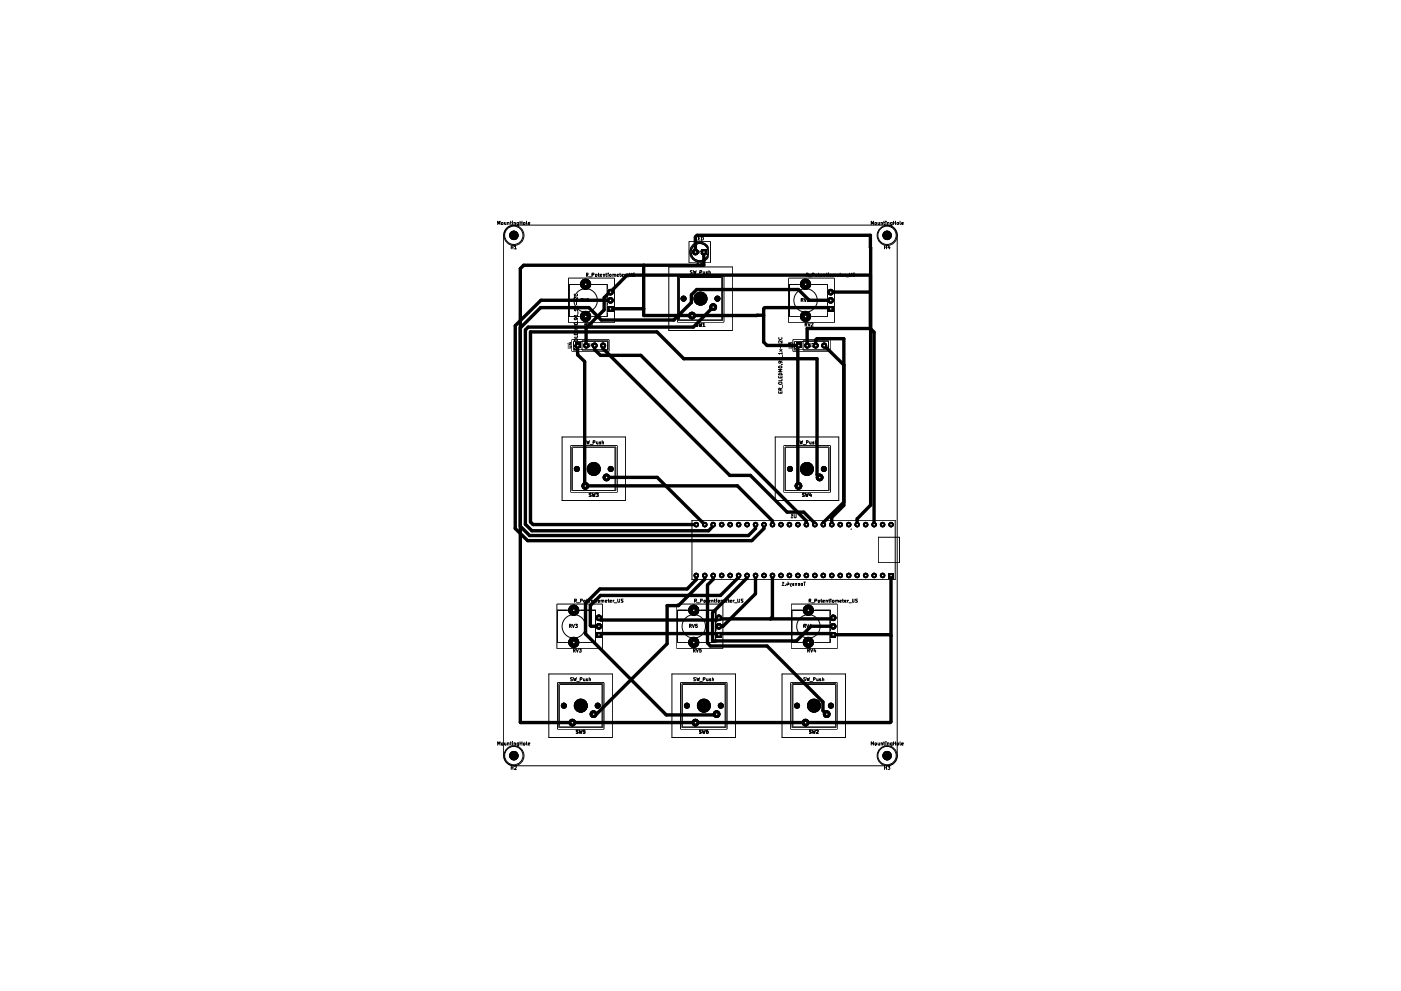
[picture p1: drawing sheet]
<svg xmlns="http://www.w3.org/2000/svg" width="420mm" height="297mm" viewBox="0 0 420 297" stroke-linecap="round" stroke-linejoin="round" font-family="sans-serif">
<g fill="none" stroke="#000" stroke-width=".3">
<path d="M149.3 67.3v-1l.3 .8 .3-.8v1M150.4 66.8l.5-.1v.5l-.4 .1zM151.3 66.6v.5l.4 .1M151.7 66.6v.7M152.2 68.1l1.2-.5 .7-.1h111.9a3 3 0 0 1 3.1 3v156a3 3 0 0 1-3.1 3h-111.9a3 3 0 0 1-3.1-3v-156a3 3 0 0 1 1.2-2.4zM152.2 66.7l.5 .1v.5M152.2 66.6v.7M153 66.6h.3M153.2 66.3v.9l.1 .1M153.3 70.4h.5M153.3 69.9v1.1M153.3 73.6v1"/>
<path d="M153.3 74.1h.5M153.7 66.3v.1M153.7 66.6v.7M153.8 69.9v1.1M153.8 73.6v1M154.2 66.7l.4 .1v.5M154.2 66.6v.7M154.3 70.3l.3-.4v1.1M154.3 73.9l.3-.3v1M154.3 71h.6M154.3 74.6h.6M155.5 66.6v.9l-.4 .1"/>
<path d="M155.5 66.7l-.5 .1 .2 .5 .3-.1M156 66.8h.5M156 66.3v1M156.5 66.3v1M157 66.8l.5-.1v.5l-.4 .1zM157.9 66.3l.2 1M158.4 67l.5-.1-.2-.3-.3 .2v.3l.4 .1M206.6 72.3h6.5v6.5h-6.5zM207.7 73.6a2.87 2.87 0 0 1 4.6 .5v2.9a2.87 2.87 0 0 1-4.2 .9 2.87 2.87 0 0 1-.4-4.3zM208.7 71v1h.4M209 78.9a.52 .52 0 0 1 .6 .5 .52 .52 0 0 1-.6 .5zM209.3 75.1l.4 .2-.2 .6h-.2z"/>
<path d="M209.5 71.5h.3M210 71h-.5v1h.5M210 79.2l.3-.3v1M210 79.9h.6M210 75.3l.3-.2v.8M210 75.9h.4M210.4 71l.5 .2 .1 .3-.3 .5h-.3zM212.4 74v3.1M212.4 74a3 3 0 0 0-4.5-.7 3 3 0 0 0 0 4.6 3 3 0 0 0 4.5-.8M261.3 67.3v-1l.3 .8 .4-.8v1M262.4 66.7l.5 .1-.2 .5-.3-.1zM263.3 66.6v.5l.4 .1"/>
<path d="M263.7 66.6v.7M264.2 66.7l.5 .1v.5M264.2 66.6v.7M265 66.6h.3M265.1 66.3v.8l.2 .2M265.3 69.9v1.1M265.3 73.6v1M265.3 70.4h.6M265.3 74.1h.6M265.7 66.3v.1M265.7 66.6v.7M265.9 69.9v1.1"/>
<path d="M265.9 73.6v1M266.2 66.7l.4 .1v.5M266.2 66.6v.7M266.5 69.9l-.2 .7h.7M266.5 73.6l-.2 .7h.7M266.8 70.3v.7M266.8 73.9v.7M267.5 66.6v.9l-.4 .1M267.5 66.7l-.5 .1 .2 .5 .3-.1M268 66.3v1M268 66.8h.6M268.6 66.3v1"/>
<path d="M269 66.8l.5-.1v.5l-.3 .1zM269.9 66.3l.2 1M270.4 67l.5-.1-.1-.3-.4 .1v.5h.4M170.5 83.4h13.8v13.3h-13.8zM170.7 85.3h11.4v9.5h-11.4zM172.2 99.8v.5h1v-.5M172.2 90.2h1M172.3 99l.8-.1 .1 .5h-1zM172.3 96.8h.8l.1 .3-.7 .2-.3-.3zM172.3 88.1l-.1 .3 .3 .3 .7-.1-.1-.5M172.6 91.8l.6 .5M172.6 95.2l.3 .3-.1 .3h-.5l-.1-.3 .3-.3 .6 .2 .1 .4"/>
<path d="M172.7 100v.3M172.9 90.6v.8M173.1 96.3h.1M173.2 97.7h-1l.8 .3-.8 .4h1M173.2 94.7h-1l.4 .2M173.2 92.9h-1l.4 .3M173.2 89.2v.5l-.6-.5h-.3v.5M173.2 92.6v.6M173.2 94.3v.6M173.2 91.8l-.6 .5M173.3 93.4v.7M173.7 85.2h-3.1v9.8h3.1"/>
<path d="M174.2 89.9h.6v-.4l-.6-.1v1M174.5 89.9l.3 .5M175.1 89.4l.3 1 .4-1M175.4 97.3l.6-.2-.1-.3h-.5v1M175.7 97.3l.3 .5M175.9 82.4l.5-.1v-.3l-.5-.1v1M176 82.4l.4 .5M176.1 89.7l.3-.3v1M176.1 90.4h.5M176.3 96.8l.3 1 .4-1M176.6 83h.8M177.3 97l.2-.2v1"/>
<path d="M177.3 97.8h.5M177.5 85.2h4.7v1.5M177.5 82.4l.6-.1v-.3l-.6-.1v1M178.6 82.3l.4-.1-.1 .7-.3-.2zM179.3 82.2h.4M179.5 81.9v.9l.2 .1M180 82.5l.5-.1-.1-.2-.4 .1v.4l.4 .1M180.9 82.3h.5v.6M180.9 82.2v.7M181.7 82.2h.3M181.8 81.9v.8l.2 .2M182.2 93.8v1.2h-4.7"/>
<path d="M182.2 88.3v.9M182.2 90.8v.6M182.4 81.9v.1M182.4 82.2v.7M182.9 82.2l.4 .1-.2 .6-.3-.3zM183.8 82.3h.4v.6M183.8 82.2v.7M184.2 82.3h.5v.6M185.1 82.5l.4-.3h-.4v.6h.4M185.8 82.2h.4M185.9 81.9v.8l.3 .2M186.5 82.5l.4-.3h-.4v.6h.4"/>
<path d="M187.4 82.2v.7M187.7 82.2l-.3 .2M187.8 83h.8M188.8 81.9l.2 1 .3-.2v-.8M190.3 81.9l-.6 .1 .6 .5v.2l-.6 .1M200.6 80h19v19.1h-19zM203.2 82.6h13.9v14h-13.9zM203.5 82.9h13.2v13.2h-13.2zM203.8 83.2h12.7v12.7h-12.7zM207.6 81.1h-.5v.4l.4 .1 .1 .3-.2 .2-.4-.1M207.9 81.1l.3 1 .2-.7 .1 .7 .3-1M209 82.2h.7"/>
<path d="M209.3 96.9l-.6 .1 .1 .3 .4 .1v.4h-.5M209.6 96.9l.3 1 .2-.8 .1 .8 .3-1M209.9 81.6l.6-.2-.1-.3h-.5v1M210.8 97.1l.3-.2v1M210.8 97.9h.6M210.9 81.4v.6l.2 .1 .2-.1M211.3 81.4v.7M212.2 81.4l-.4 .1 .4 .3v.2h-.4M212.6 81.5l.4-.1v.7M212.6 81.1v1M236.5 83.4h13.7v13.3h-13.7zM236.8 85.3h11.3v9.5h-11.3z"/>
<path d="M239.6 85.2h-3v9.8h3M240.3 89.9h.4l.2-.3-.6-.2v1M240.5 89.9l.4 .5M241.1 89.4l.4 1 .3-1M241.5 97.3l.5-.1v-.3l-.5-.1v1M241.6 97.3l.4 .5M241.8 82.4l.6-.2-.1-.3h-.5v1M242.1 89.5l.6 .1-.6 .8h.6M242.1 82.4l.3 .5M242.3 96.8l.4 1 .3-1M242.6 83h.7M243.2 96.9l.6-.1v.2l-.6 .8h.6"/>
<path d="M243.5 85.2h4.7v1.5M243.6 82.4l.6-.2-.1-.3h-.5v1M244.6 82.2l.4 .1-.1 .6-.4-.3zM245.4 82.2h.3M245.4 81.9v.8l.3 .2M246 82.5l.5-.3h-.5v.6h.5M246.9 82.3l.4-.1v.7M246.9 82.2v.7M247.6 82.2h.5M247.8 81.9v.8l.3 .2M248.2 93.8v1.2h-4.7M248.2 88.3v.9"/>
<path d="M248.2 90.8v.6M248.4 81.9v.1M248.4 82.2v.7M248.8 82.3l.5-.1-.1 .7-.4-.2zM249.8 82.3l.4-.1v.7M249.8 82.2v.7M250.2 82.3l.4-.1v.7M251 82.5l.5-.1v-.2l-.5 .1v.4l.5 .1M251.8 82.2h.4M252 81.9v.8l.2 .2M252.5 82.5l.5-.1-.1-.2-.4 .1v.4l.4 .1M253.4 82.2v.7"/>
<path d="M253.7 82.2l-.3 .2M253.7 83h.8M254.8 81.9l.1 1 .5-.3v-.7M256.4 81.9l-.6 .1 .1 .3 .4 .1a.34 .34 0 0 1-.1 .4 .34 .34 0 0 1-.4 0M170.3 103.7l1 .1-.2 .5h-.8M170.7 102.8h.6M171 102.6v.7l-.7-.3M171.5 101.8h11.2v3.5h-11.2zM171.9 103.6v1.3h1.4M172 102.3h10.2v2.6h-9.5l-.7-.7zM172.2 104.3v.5h1v-.5M172.2 101.8a.66 .66 0 0 1 1-.1v.3a.66 .66 0 0 1-1-.1z"/>
<path d="M172.7 104.5v.3M172.8 103.9v-.4l-.5-.1-.1 .5h1M173.2 100.6v.5h-1M173.2 103.4l-.4 .2M173.3 102.4v.7M174.5 102.2h7.8v2.7h-7.8zM176.3 103l.1 1 .5-.2v-.8M177.5 103l-.2 .6h.6M177.8 103.3v.7M233.5 117.3v.6h1v-.6M233.5 112.8v.5h1v-.5M233.5 103.1h1"/>
<path d="M233.6 114.6h.8l.1 .4-.7 .2-.3-.2zM233.6 112l.7-.2 .2 .6h-1zM233.6 109.8l.8-.1 .1 .3a.47 .47 0 0 1-.5 .3 .47 .47 0 0 1-.4-.4zM233.6 101.2a.45 .45 0 0 0 .4 .6 .45 .45 0 0 0 .4-.6M233.8 104.7l.7 .6M233.9 108.3l.2 .5-.4 .1-.2-.2 .2-.4 .7 .2 .1 .3M234 116.9v-.5l-.3-.1-.2 .6h1M234 112.9v.4M234 117.5v.4M234.1 103.6v.8M234.4 109.3h.1M234.5 113.6v.5h-1"/>
<path d="M234.5 110.7h-1l.7 .4-.7 .3h1M234.5 107.6h-1l.3 .3M234.5 105.9h-1l.3 .3M234.5 102.1v.7l-.7-.7-.3 .3 .1 .3M234.5 116.3l-.5 .4M234.5 105.7v.5M234.5 107.4v.5M234.5 104.7l-.7 .6M234.6 106.4v.8M234.6 115.4v.8M236.6 103.7l1 .1-.2 .5h-.8M236.6 103.3v-.6l.4 .3 .2-.3 .4 .1-.1 .5"/>
<path d="M237.8 101.8h11.2v3.5h-11.2zM238.2 103.6v1.3h1.4M238.3 102.3h10.2v2.6h-9.6l-.6-.7zM240.8 102.2h7.7v2.7h-7.7zM242.6 103l.1 1 .5-.2v-.8M243.5 103h.7l-.4 .4 .4 .1v.3l-.7 .1M168.6 131h19v19h-19zM171.2 133.6h13.9v13.9h-13.9zM171.5 134h13.2v13.1h-13.2zM171.7 134.2h12.7v12.7h-12.7zM175.6 132.2h-.6l.6 .7-.6 .1M175.9 132.1l.3 1 .2-.8 .1 .8 .3-1"/>
<path d="M177 133.2h.7M177.9 132.6h.5l.1-.4-.6-.1v1M178.9 132.4v.5l.4 .1M179.3 132.4v.7M180.2 132.5l-.5 .1 .5 .4h-.5M180.6 132.5h.4v.6M180.6 132.1v1M232.5 131h19v19h-19zM235.1 133.6h13.9v13.9h-13.9zM235.4 134h13.2v13.1h-13.2zM235.7 134.2h12.7v12.7h-12.7zM239.5 132.2h-.6l.6 .7-.6 .1"/>
<path d="M239.9 132.1l.2 1 .2-.8 .2 .8 .2-1M240.9 133.2h.7M241.8 132.6h.5l.1-.4-.6-.1v1M242.8 132.4v.5l.4 .1M243.2 132.4v.7M244.1 132.5l-.4 .1 .4 .4h-.4M244.5 132.5h.4v.6M244.5 132.1v1M177.3 147.9l-.6 .1 .6 .6-.2 .2h-.4M177.6 147.8l.3 1 .2-.7 .1 .7 .3-1M178.7 147.8h.7l-.3 .5h.2l.1 .4-.7 .1M207.5 156h61v17.7h-61z"/>
<path d="M237.2 155.2h.5M237.7 154.4l-.2-.2v1M238.2 154.2v.8l.2 .2 .4-.1v-.9M241.2 147.9l-.6 .1 .6 .6-.2 .2h-.4M241.6 147.8l.2 1 .2-.7 .1 .7 .3-1M243 147.8l-.3 .7h.6M243.2 148.2v.6M255.3 158.5v.2M175.1 179.9l.5 .2-.2 .4h-.3zM175.9 179.9h.3M176 179.6v.9h.2M177.4 179.9v.6"/>
<path d="M178.1 179.9h.5M178.3 179.6v.8l.3 .1M178.9 179.6v.1M178.9 179.9v.6M179.4 179.9l.4 .1-.1 .5h-.3zM180.3 179.9v.6M182.3 179.9h.4M182.5 179.6v.8l.2 .1M183.9 179.9v.6M184.1 179.9l-.2 .2M185.3 179.6v.9h.5v-.9M186.9 179.6h-.5v.4l.4 .1 .1 .2-.6 .2"/>
<path d="M211.8 179.9h.5M212 179.6v.9h.3M213.4 179.9v.6M214.2 179.9h.3M214.3 179.6v.8l.2 .1M214.9 179.6v.1M214.9 179.9v.6M215.4 179.9l.4 .1-.1 .5h-.3zM216.2 179.9v.6M218.4 179.9h.3M218.4 179.6v.8l.3 .1M219.9 179.9v.6"/>
<path d="M220.2 179.9l-.3 .2M221.2 179.6l.2 .9 .4-.1v-.8M222.8 179.6h-.5v.4l.5 .1v.2l-.6 .2M234.5 175.5h.6M235.1 174.8l-.3-.3v1M235.5 175.4v.1M236.1 174.8v.7M236.3 174.4l.3 .8h-.7M236.9 174.8l.4 1.1M237.3 174.8l-.2 .7M237.7 174.9l.3-.1 .1 .3-.4 .2 .4 .1M238.9 174.9l-.4 .1v.5"/>
<path d="M238.9 174.8v.7M239.9 175.2l-.5-.1 .1-.3 .4 .2v.3l-.5 .1M240.7 175.2l-.4-.1 .1-.3 .3 .1v.5h-.4M241 174.5h.6M241.3 174.5v1M246.1 179.9h.4M246.3 179.6v.8l.2 .1M247.7 179.9v.6M248.5 179.9h.3M248.7 179.6v.9h.1M249.2 179.6v.1M249.2 179.9v.6"/>
<path d="M249.7 179.9l.5 .2-.2 .4h-.3zM250.6 179.9v.6M252.6 179.9h.4M252.7 179.6v.8l.3 .1M254.2 179.9v.6M254.5 179.9l-.3 .2M255.6 179.6l.1 .9 .4-.1v-.8M257.1 179.6l-.6 .1 .6 .5v.2l-.6 .1M263.4 161h6.3v7.7h-6.3zM167 181.1h13.7v13.3h-13.7zM167.3 183h11.3v9.5h-11.3zM170.2 182.8h-3.1v9.9h3.1"/>
<path d="M170.8 187.6h.5l.1-.3-.6-.2v1M171 187.6l.4 .5M171.6 187.1l.4 1 .3-1M172 195l.5-.1 .1-.3-.6-.1v1M172.2 195l.4 .5M172.3 180.1h.4l.1-.5h-.5v.9M172.6 187.1h.5l-.3 .4 .3 .1v.4h-.5M172.6 180.1l.3 .4M172.8 194.5l.3 1 .4-1M173.1 180.7h.7M173.7 194.5h.6l-.3 .3 .3 .3-.1 .3-.4 .1-.1-.2M174 182.8h4.7v1.6"/>
<path d="M174.1 180.1h.4l.1-.5h-.5v.9M176.5 180.3l.5-.4h-.5v.6h.5M177.4 180l.4-.1 .1 .6M178.7 191.5v1.2h-4.7M178.7 186.1v.8M178.7 188.5v.6M180.3 180l.4-.1v.6M180.7 180l.4-.1v.6M181.5 180.3l.5-.2-.1-.2-.4 .1v.4l.4 .1M183 180.3l.5-.2-.1-.2-.4 .1v.4l.4 .1M184.2 180.7h.8M203 181.1h13.8v13.3h-13.8z"/>
<path d="M203.2 183h11.4v9.5h-11.4zM206.2 182.8h-3v9.9h3M206.8 187.6h.5v-.3l-.5-.2v1M207 187.6l.3 .5M207.6 187.1l.3 1 .4-1M207.9 195l.5-.1v-.4h-.5v1M208.2 195l.3 .5M208.3 180.1l.6-.1v-.3l-.6-.1v.9M208.5 180.1l.4 .4M208.8 194.5l.3 1 .4-1M209 180.7h.8M209.1 187.1h-.5v.5h.5v.4h-.5"/>
<path d="M210 182.8h4.8v1.6M210.1 180.1h.4l.1-.5h-.5v.9M210.3 194.5h-.5l-.1 .4h.6v.4l-.2 .2-.4-.2M211.1 180l.4-.1v.6l-.4-.1zM212.5 180.3l.5-.2-.1-.2-.4 .1v.4l.4 .1M213.4 180h.5v.5M214.8 191.5v1.2h-4.8M214.8 186.1v.8M214.8 188.5v.6M216.2 180l.5-.1v.6M216.7 180l.4-.1 .1 .6M217.6 180.3l.4-.4h-.4v.6h.4"/>
<path d="M218.9 180.3l.6-.4-.6 .1 .1 .5h.5M220.3 180.7h.8M237.3 181.1h13.8v13.3h-13.8zM237.5 183h11.4v9.5h-11.4zM240.5 182.8h-3.1v9.9h3.1M241 187.6h.6v-.4l-.6-.1v1M241.3 187.6l.3 .5M241.9 187.1l.3 1 .4-1M242.2 195h.5v-.5h-.5v1M242.5 195l.3 .5M242.7 180.1l.5-.1v-.3l-.5-.1v.9M242.8 180.1l.4 .4"/>
<path d="M243.1 194.5l.3 1 .4-1M243.2 187.1l-.3 .7h.6M243.3 187.5v.6M243.4 180.7h.8M244.3 194.4l-.2 .8h.6M244.3 182.8h4.7v1.6M244.3 180.1l.6-.1v-.3l-.6-.1v.9M244.5 194.8v.7M245.4 180l.4-.1v.6l-.4-.1zM246.8 180.3l.5-.2-.1-.2-.4 .1v.4l.4 .1M247.7 180h.5v.5M249 186.1v.8"/>
<path d="M249 188.5v.6M249 191.5v1.2h-4.7M250.6 180h.4v.5M251 180h.5v.5M251.9 180.3l.4-.4h-.4v.6h.4M253.3 180.3l.4-.4h-.4v.6h.4M254.6 180.7h.8M164.6 202h19v19.1h-19zM167.2 204.6h13.9v14h-13.9zM167.6 204.9h13.2v13.2h-13.2zM167.9 205.2h12.7v12.7h-12.7zM171.7 203.1l-.6 .1 .1 .3 .5 .3-.2 .2h-.4"/>
<path d="M172 203.1l.2 .9 .3-.6 .1 .6 .3-.9M173 204.2h.7M173.4 218.9h-.5v.4l.4 .1 .1 .2-.6 .2M173.7 218.9l.2 .9 .3-.7 .1 .7 .3-.9M174 203.6h.4l.1-.5h-.5v.9M175 203.5v.5h.4M175.4 218.9h-.5v.4h.5l-.1 .5-.4-.1M175.4 203.5v.5M176.2 203.5l-.3 .1 .4 .4h-.4M176.7 203.5h.4v.5M176.7 203.1v.9M201.5 202h19.1v19.1h-19.1z"/>
<path d="M204.1 204.6h14v14h-14zM204.5 204.9h13.2v13.2h-13.2zM204.8 205.2h12.7v12.7h-12.7zM208.6 203.1l-.6 .1 .1 .3 .5 .3-.2 .2h-.4M209 203.1l.1 .9 .3-.6 .1 .6 .3-.9M209.9 204.2h.8M210.3 218.9h-.5v.4l.4 .1 .1 .2-.6 .2M210.7 218.9l.2 .9 .2-.7 .1 .7 .3-.9M210.9 203.6h.4l.1-.5h-.5v.9M211.9 203.5v.5h.4M212.3 218.9l-.5 .1v.7l.6-.1-.2-.4-.4 .2M212.3 203.5v.5"/>
<path d="M213.2 203.5h-.4l.4 .3v.2h-.4M213.6 203.5h.4v.5M213.6 203.1v.9M234.5 202h19.1v19.1h-19.1zM237.1 204.6h14v14h-14zM237.5 204.9h13.2v13.2h-13.2zM237.8 205.2h12.7v12.7h-12.7zM241.6 203.1l-.6 .1 .1 .3 .5 .2-.1 .3h-.5M241.9 203.1l.2 .9 .2-.6 .3 .6 .1-.9M242.9 204.2h.8M243.3 218.9h-.6l.1 .4 .5 .2-.1 .3h-.5M243.7 218.9l.1 .9 .3-.7 .2 .7 .2-.9"/>
<path d="M243.9 203.6l.5-.1v-.4h-.5v.9M244.9 218.9h.4l.1 .4-.6 .5h.6M244.9 203.5v.5h.5M245.4 203.5v.5M246.1 203.5h-.3v.2l.4 .3h-.4M246.6 203.5h.5v.5M246.6 203.1v.9M149.3 223.4v-1.1l.3 .7 .3-.7v1.1M150.5 222.7l.4 .1-.2 .6-.3-.3zM151.3 222.7v.5l.2 .2 .2-.2M151.7 222.7v.7M152.2 222.8h.5v.6"/>
<path d="M152.2 222.7v.7M153 222.7h.3M153.2 222.3v1l.1 .1M153.3 226v1M153.3 229.6v1M153.3 226.4h.5M153.3 230.1h.5M153.7 222.3v.1M153.7 222.7v.7M153.8 226v1M153.8 229.6v1M154.2 222.8h.4v.6"/>
<path d="M154.2 222.7v.7M154.3 226.1h.6v.3l-.6 .6h.6M154.3 229.7h.6v.3l-.6 .6h.6M155.5 223.3h-.4v-.6h.4v.7l-.4 .2M156 222.3v1.1M156 222.8h.5M156.5 222.3v1.1M157.1 222.7l.4 .1-.2 .6-.3-.3zM157.9 222.3l.2 1.1M158.4 223l.5-.2-.1-.1-.4 .1v.4l.4 .1M261.3 223.4v-1.1l.3 .7 .4-.7v1.1M262.4 222.8l.4-.1-.1 .7-.3-.2z"/>
<path d="M263.3 222.7v.5l.2 .2 .2-.2M263.7 222.7v.7M264.2 222.8h.5v.6M264.2 222.7v.7M265 222.7h.3M265.1 222.3v.9l.2 .2M265.3 226v1M265.3 229.6v1M265.3 226.4h.6M265.3 230.1h.6M265.7 222.3v.1M265.7 222.7v.7"/>
<path d="M265.9 226v1M265.9 229.6v1M266.2 222.8h.4v.6M266.2 222.7v.7M266.3 226h.6l-.4 .3 .4 .3-.1 .3h-.5M266.3 229.6h.6l-.4 .4 .4 .2-.1 .3h-.5M267.5 223.3h-.4v-.6h.4v.7l-.4 .2M268 222.3v1.1M268 222.8h.6M268.6 222.3v1.1M269.1 222.7l.4 .1-.2 .6-.3-.3zM269.9 222.3l.2 1.1"/>
<path d="M270.4 223l.5-.2-.1-.1h-.4v.6h.4"/>
<circle cx="154.1" cy="70.5" r="2.75"/>
<circle cx="154.1" cy="70.6" r="3"/>
<circle cx="209.8" cy="75.6" r="2.58"/>
<circle cx="266" cy="70.5" r="2.75"/>
<circle cx="266.1" cy="70.6" r="3"/>
<circle cx="175.6" cy="90" r="3.5"/>
<circle cx="241.6" cy="90" r="3.5"/>
<circle cx="172.1" cy="187.7" r="3.5"/>
<circle cx="208.1" cy="187.7" r="3.5"/>
<circle cx="242.4" cy="187.7" r="3.5"/>
<circle cx="154.1" cy="226.5" r="2.75"/>
<circle cx="154.1" cy="226.5" r="3"/>
<circle cx="266" cy="226.5" r="2.75"/>
<circle cx="266.1" cy="226.5" r="3"/>
</g>
<g fill="#000">
<path d="M154 70.4l.3 .2-.1 .2-.3-.2zM210.1 74.6h1.8v1.8h-1.8zM210.2 74.6h1.8v1.8h-1.8zM266 70.4l.3 .2-.1 .2-.3-.2zM182.1 91.6h1.9v1.8h-1.9zM182.2 91.7h1.8v1.7h-1.8zM204.9 89.3l.3 .2-.1 .2-.3-.2zM210 89.3l.3 .2-.1 .2-.3-.2zM215.1 89.3l.3 .2-.1 .2-.3-.2zM248.2 91.6h1.7v1.8h-1.7zM248.2 91.7h1.8v1.7h-1.8zM172.4 102.6h1.7v1.8h-1.7z"/>
<path d="M172.4 102.7h1.7v1.7h-1.7zM238.7 102.6h1.7v1.8h-1.7zM238.7 102.7h1.7v1.7h-1.7zM172.9 140.4l.3 .2-.1 .2-.3-.2zM178 140.4l.3 .2-.1 .2-.3-.2zM183.1 140.4l.3 .2-.1 .2-.3-.2zM236.8 140.4l.4 .2-.2 .2-.3-.2zM241.9 140.4l.3 .2-.1 .2-.3-.2zM247 140.4l.3 .2-.1 .2-.3-.2zM266.4 171.7h1.7v1.6h-1.7zM266.5 171.7h1.6v1.7h-1.6zM178.6 189.3h1.8v1.8h-1.8z"/>
<path d="M178.7 189.4h1.8v1.7h-1.8zM214.6 189.3h1.9v1.8h-1.9zM214.7 189.4h1.8v1.7h-1.8zM249 189.3h1.8v1.8h-1.8zM249 189.4h1.8v1.7h-1.8zM169 211.4l.3 .1-.1 .2-.3-.2zM174.1 211.4l.3 .1-.1 .2-.3-.2zM179.2 211.4l.3 .1-.1 .2-.3-.2zM205.9 211.4l.3 .1-.1 .2-.3-.2zM211 211.4l.3 .1-.1 .2-.3-.2zM216.1 211.4l.3 .1-.1 .2-.3-.2zM239 211.4l.3 .1-.1 .2-.4-.2z"/>
<path d="M244 211.4l.3 .1-.1 .2-.3-.2zM249.1 211.4l.3 .1-.1 .2-.3-.2zM154 226.3l.3 .2-.1 .2-.3-.2zM266 226.3l.3 .2-.1 .2-.3-.2z"/>
<circle cx="154.1" cy="70.5" r="1.4"/>
<circle cx="154.1" cy="70.6" r="1.4"/>
<circle cx="208.5" cy="75.5" r=".97"/>
<circle cx="208.6" cy="75.6" r=".97"/>
<circle cx="266" cy="70.5" r="1.4"/>
<circle cx="266.1" cy="70.6" r="1.4"/>
<circle cx="175.6" cy="85.2" r="1.65"/>
<circle cx="175.6" cy="94.8" r="1.65"/>
<circle cx="175.6" cy="94.9" r="1.65"/>
<circle cx="183" cy="90" r=".97"/>
<circle cx="183" cy="87.5" r=".97"/>
<circle cx="183.1" cy="90" r=".97"/>
<circle cx="183.1" cy="87.6" r=".97"/>
<circle cx="205" cy="89.5" r=".89"/>
<circle cx="207.5" cy="94.6" r="1.14"/>
<circle cx="207.6" cy="94.6" r="1.14"/>
<circle cx="210.1" cy="89.5" r="2.07"/>
<circle cx="213.9" cy="92" r="1.14"/>
<circle cx="213.9" cy="92.1" r="1.14"/>
<circle cx="215.1" cy="89.5" r=".89"/>
<circle cx="215.2" cy="89.5" r=".89"/>
<circle cx="241.6" cy="94.8" r="1.65"/>
<circle cx="241.6" cy="85.2" r="1.65"/>
<circle cx="241.6" cy="94.9" r="1.65"/>
<circle cx="249.1" cy="90" r=".97"/>
<circle cx="249.1" cy="87.5" r=".97"/>
<circle cx="249.1" cy="87.6" r=".97"/>
<circle cx="175.8" cy="103.5" r=".89"/>
<circle cx="175.8" cy="103.6" r=".89"/>
<circle cx="178.3" cy="103.5" r=".89"/>
<circle cx="178.4" cy="103.6" r=".89"/>
<circle cx="180.8" cy="103.5" r=".89"/>
<circle cx="180.9" cy="103.6" r=".89"/>
<circle cx="242.1" cy="103.5" r=".89"/>
<circle cx="242.1" cy="103.6" r=".89"/>
<circle cx="244.6" cy="103.5" r=".89"/>
<circle cx="244.6" cy="103.6" r=".89"/>
<circle cx="247.1" cy="103.5" r=".89"/>
<circle cx="247.2" cy="103.6" r=".89"/>
<circle cx="173" cy="140.5" r=".89"/>
<circle cx="173" cy="140.6" r=".89"/>
<circle cx="175.5" cy="145.6" r="1.14"/>
<circle cx="175.6" cy="145.7" r="1.14"/>
<circle cx="178.1" cy="140.5" r="2.07"/>
<circle cx="178.1" cy="140.6" r="2.07"/>
<circle cx="181.9" cy="143.1" r="1.14"/>
<circle cx="183.1" cy="140.5" r=".89"/>
<circle cx="183.2" cy="140.6" r=".89"/>
<circle cx="208.8" cy="157.2" r=".8"/>
<circle cx="208.8" cy="157.3" r=".8"/>
<circle cx="211.3" cy="157.2" r=".8"/>
<circle cx="211.3" cy="157.2" r=".51"/>
<circle cx="211.4" cy="157.3" r=".8"/>
<circle cx="213.9" cy="157.2" r=".8"/>
<circle cx="213.9" cy="157.3" r=".8"/>
<circle cx="216.4" cy="157.2" r=".8"/>
<circle cx="216.5" cy="157.3" r=".8"/>
<circle cx="218.9" cy="157.2" r=".8"/>
<circle cx="219" cy="157.3" r=".8"/>
<circle cx="221.5" cy="157.2" r=".8"/>
<circle cx="221.5" cy="157.3" r=".8"/>
<circle cx="224" cy="157.2" r=".8"/>
<circle cx="224.1" cy="157.3" r=".8"/>
<circle cx="226.6" cy="157.2" r=".8"/>
<circle cx="226.6" cy="157.3" r=".8"/>
<circle cx="229.1" cy="157.2" r=".8"/>
<circle cx="229.2" cy="157.3" r=".8"/>
<circle cx="231.6" cy="157.2" r=".8"/>
<circle cx="231.7" cy="157.3" r=".8"/>
<circle cx="234.2" cy="157.2" r=".8"/>
<circle cx="234.2" cy="157.3" r=".8"/>
<circle cx="236.7" cy="157.2" r=".8"/>
<circle cx="236.8" cy="157.3" r=".8"/>
<circle cx="236.9" cy="140.5" r=".89"/>
<circle cx="236.9" cy="140.6" r=".89"/>
<circle cx="239.3" cy="157.2" r=".8"/>
<circle cx="239.3" cy="157.3" r=".8"/>
<circle cx="239.4" cy="145.6" r="1.14"/>
<circle cx="239.5" cy="145.7" r="1.14"/>
<circle cx="241.8" cy="157.2" r=".8"/>
<circle cx="241.9" cy="157.3" r=".8"/>
<circle cx="242" cy="140.5" r="2.07"/>
<circle cx="242" cy="140.6" r="2.07"/>
<circle cx="244.3" cy="157.2" r=".8"/>
<circle cx="244.4" cy="157.3" r=".8"/>
<circle cx="245.8" cy="143.1" r="1.14"/>
<circle cx="246.9" cy="157.2" r=".8"/>
<circle cx="246.9" cy="157.3" r=".8"/>
<circle cx="247.1" cy="140.5" r=".89"/>
<circle cx="247.1" cy="140.6" r=".89"/>
<circle cx="249.4" cy="157.2" r=".8"/>
<circle cx="249.5" cy="157.3" r=".8"/>
<circle cx="252" cy="157.2" r=".8"/>
<circle cx="252" cy="157.3" r=".8"/>
<circle cx="254.5" cy="157.2" r=".8"/>
<circle cx="254.6" cy="157.3" r=".8"/>
<circle cx="257" cy="157.2" r=".8"/>
<circle cx="257.1" cy="157.3" r=".8"/>
<circle cx="259.6" cy="157.2" r=".8"/>
<circle cx="259.6" cy="157.3" r=".8"/>
<circle cx="262.1" cy="157.2" r=".8"/>
<circle cx="262.2" cy="157.3" r=".8"/>
<circle cx="264.7" cy="157.2" r=".8"/>
<circle cx="264.7" cy="157.3" r=".8"/>
<circle cx="267.2" cy="157.2" r=".8"/>
<circle cx="267.3" cy="157.3" r=".8"/>
<circle cx="208.8" cy="172.5" r=".8"/>
<circle cx="211.3" cy="172.5" r=".8"/>
<circle cx="211.4" cy="172.5" r=".8"/>
<circle cx="213.9" cy="172.5" r=".8"/>
<circle cx="216.4" cy="172.5" r=".8"/>
<circle cx="216.5" cy="172.5" r=".8"/>
<circle cx="218.9" cy="172.5" r=".8"/>
<circle cx="219" cy="172.5" r=".8"/>
<circle cx="221.5" cy="172.5" r=".8"/>
<circle cx="224" cy="172.5" r=".8"/>
<circle cx="224.1" cy="172.5" r=".8"/>
<circle cx="226.6" cy="172.5" r=".8"/>
<circle cx="229.1" cy="172.5" r=".8"/>
<circle cx="229.2" cy="172.5" r=".8"/>
<circle cx="231.6" cy="172.5" r=".8"/>
<circle cx="231.7" cy="172.5" r=".8"/>
<circle cx="234.2" cy="172.5" r=".8"/>
<circle cx="236.7" cy="172.5" r=".8"/>
<circle cx="236.8" cy="172.5" r=".8"/>
<circle cx="239.3" cy="172.5" r=".8"/>
<circle cx="241.8" cy="172.5" r=".8"/>
<circle cx="241.9" cy="172.5" r=".8"/>
<circle cx="244.3" cy="172.5" r=".8"/>
<circle cx="244.4" cy="172.5" r=".8"/>
<circle cx="246.9" cy="172.5" r=".8"/>
<circle cx="249.4" cy="172.5" r=".8"/>
<circle cx="249.5" cy="172.5" r=".8"/>
<circle cx="252" cy="172.5" r=".8"/>
<circle cx="254.5" cy="172.5" r=".8"/>
<circle cx="254.6" cy="172.5" r=".8"/>
<circle cx="257" cy="172.5" r=".8"/>
<circle cx="257.1" cy="172.5" r=".8"/>
<circle cx="259.6" cy="172.5" r=".8"/>
<circle cx="262.1" cy="172.5" r=".8"/>
<circle cx="262.2" cy="172.5" r=".8"/>
<circle cx="264.7" cy="172.5" r=".8"/>
<circle cx="172" cy="192.5" r="1.65"/>
<circle cx="172" cy="182.9" r="1.65"/>
<circle cx="172.1" cy="182.9" r="1.65"/>
<circle cx="172.1" cy="192.6" r="1.65"/>
<circle cx="179.6" cy="185.2" r=".97"/>
<circle cx="179.6" cy="187.7" r=".97"/>
<circle cx="208" cy="192.5" r="1.65"/>
<circle cx="208" cy="182.9" r="1.65"/>
<circle cx="208.1" cy="182.9" r="1.65"/>
<circle cx="208.1" cy="192.6" r="1.65"/>
<circle cx="215.6" cy="185.2" r=".97"/>
<circle cx="215.6" cy="187.7" r=".97"/>
<circle cx="242.4" cy="192.5" r="1.65"/>
<circle cx="242.4" cy="182.9" r="1.65"/>
<circle cx="242.4" cy="192.6" r="1.65"/>
<circle cx="249.9" cy="185.2" r=".97"/>
<circle cx="249.9" cy="187.7" r=".97"/>
<circle cx="169.1" cy="211.5" r=".89"/>
<circle cx="171.6" cy="216.6" r="1.14"/>
<circle cx="171.7" cy="216.6" r="1.14"/>
<circle cx="174.2" cy="211.5" r="2.07"/>
<circle cx="178" cy="214" r="1.14"/>
<circle cx="178" cy="214.1" r="1.14"/>
<circle cx="179.2" cy="211.5" r=".89"/>
<circle cx="179.3" cy="211.5" r=".89"/>
<circle cx="206" cy="211.5" r=".89"/>
<circle cx="208.5" cy="216.6" r="1.14"/>
<circle cx="208.6" cy="216.6" r="1.14"/>
<circle cx="211.1" cy="211.5" r="2.07"/>
<circle cx="214.9" cy="214" r="1.14"/>
<circle cx="214.9" cy="214.1" r="1.14"/>
<circle cx="216.2" cy="211.5" r=".89"/>
<circle cx="239" cy="211.5" r=".89"/>
<circle cx="239.1" cy="211.5" r=".89"/>
<circle cx="241.6" cy="216.6" r="1.14"/>
<circle cx="244.1" cy="211.5" r="2.07"/>
<circle cx="247.9" cy="214" r="1.14"/>
<circle cx="247.9" cy="214.1" r="1.14"/>
<circle cx="249.2" cy="211.5" r=".89"/>
<circle cx="154.1" cy="226.5" r="1.4"/>
<circle cx="266" cy="226.5" r="1.4"/>
<circle cx="266.1" cy="226.5" r="1.4"/>
</g>
<g fill="none" stroke="#000" stroke-width="1">
<path d="M193 79.5l.1 15.1 35.9-.1M208.5 75.5v-4.5l.5-.5h52l.1 80.9-4.1 4.1v1.7M211.1 75.5v4h-54l-1.1 1v136l111 .1 .2-.3v-43.8M183 90h-20.8l-7.7 7.6v60.8l3.7 3.7h67.3l3.6-3.7v-1.2M183 92.5h10M213.9 92l-6 6h-49.5l-.8 .9v58.2l1.9 2h53l1.4-1.5v-.4M249.1 90h-6.4l-3.3-3.2h-30.4l-1.7 1.6v2.3l-5.2 5.2h-21.8l-3.7-3.7h-14.5l-6.1 6.1M249.1 87.5h11.9M249.1 92.5l-.3-.3h-19.4l-.4 .3v10l1 1h9.5l-.2 .3v41.6l.1 .2M261 98.5l1.1 1.1v57.6M261 98.5v-16h-73l-6.8 6.7v3.7l-5.4 5.4v5.2M261 98.5h-18.9v5"/>
<path d="M173.2 103.5v2.8l2.1 2.1v37l.2 .2h45.6l10.5 10.5v1.1M178.3 103.5v1.3l1.8 1.7h12.1l49.6 49.6v1.1M180.8 103.5v1l38.1 38h6.1l11.1 11h4.9l3.3 3.3v.4M244.6 103.5v-1.6l.4-.4h8.1v50l-3.7 3.6v2.1M247.1 103.5l6 5.9M181.9 143.1h15.2l14.2 14.1M226.6 157.2v1.2l-2.1 2.1h-65.7l-2.8-2.8M245.8 143.1l-.8-.8v-34.8h-39.9l-8.1-8h-37.9v57l.8 .7h48.9M253.1 150.5l-6.2 6.1v.6M208.8 172.5v1.2l-2.7 2.8h-26.2l-4.3 4.3v9.2l24.2 24.3h14.8l.3-.3M211.3 172.5v1.2l-7.8 7.8h-3.4v11.5l-21.2 21h-.9M213.9 172.5v1.2l-1.7 1.6v17.4l.8 .9h17l16.8 16.8v2.6l1.1 1"/>
<path d="M221.5 172.5v.6l-5.4 5.4h-36l-3.1 3v6l.3 .2h2.3M224 172.5v.7l-10.3 10.4v8.5h25.1l4.4-4.4h6.7M226.6 172.5v5.5l-9.8 9.7h-1.2M231.6 172.5v12.4l-.5 .6M179.6 185.2l.6 .6h34.8l.6-.6 .3 .3h33.6l.4-.3M179.6 190.2l.3-.3h35.3l.4 .3 .3-.3h33.6l.4 .3h17.1l.2 .3"/>
</g>
<g fill="#fff">
<path d="M172 192.4l.3 .2-.1 .2-.3-.2z"/>
<path d="M179.5 190.1l.3 .2-.1 .2-.3-.2z"/>
<path d="M179.5 187.6l.3 .1-.1 .2-.3-.2z"/>
<path d="M171.6 216.4l.3 .2-.1 .2-.4-.2z"/>
<path d="M177.9 213.9l.3 .2-.1 .2-.3-.2z"/>
<path d="M172 182.7l.3 .2-.1 .2-.3-.2z"/>
<path d="M179.5 185l.3 .2-.1 .2-.3-.2z"/>
<path d="M175.5 145.5l.3 .2-.1 .2-.4-.2z"/>
<path d="M181.8 142.9l.3 .2-.1 .2-.3-.2z"/>
<path d="M211.3 172.3l.3 .2-.1 .2-.3-.2z"/>
<path d="M208.7 172.3l.3 .2-.1 .2-.3-.2z"/>
<path d="M208.7 157.1l.3 .2-.1 .2-.3-.2z"/>
<path d="M211.3 157.1l.3 .2-.1 .2-.3-.2z"/>
<path d="M213.8 157.1l.3 .2-.1 .2-.3-.2z"/>
<path d="M216.3 157.1l.4 .2-.1 .2-.4-.2z"/>
<path d="M218.9 157.1l.3 .2-.1 .2-.3-.2z"/>
<path d="M221.4 157.1l.3 .2-.1 .2-.3-.2z"/>
<path d="M224 157.1l.3 .2-.1 .2-.3-.2z"/>
<path d="M239.4 145.5l.3 .2-.1 .2-.3-.2z"/>
<path d="M245.7 142.9l.3 .2-.1 .2-.3-.2z"/>
<path d="M244.3 157.1l.3 .2-.1 .2-.3-.2z"/>
<path d="M246.8 157.1l.3 .2-.1 .2-.3-.2z"/>
<path d="M267.1 172.3l.4 .2-.1 .2-.4-.2z"/>
<path d="M264.6 172.3l.3 .2-.1 .2-.3-.2z"/>
<path d="M262.1 172.3l.3 .2-.1 .2-.3-.2z"/>
<path d="M259.5 172.3l.3 .2-.1 .2-.3-.2z"/>
<path d="M257 172.3l.3 .2-.1 .2-.3-.2z"/>
<path d="M254.4 172.3l.4 .2-.1 .2-.4-.2z"/>
<path d="M251.9 172.3l.3 .2-.1 .2-.3-.2z"/>
<path d="M249.4 172.3l.3 .2-.1 .2-.3-.2z"/>
<path d="M246.8 172.3l.3 .2-.1 .2-.3-.2z"/>
<path d="M244.3 172.3l.3 .2-.1 .2-.3-.2z"/>
<path d="M241.7 172.3l.4 .2-.1 .2-.4-.2z"/>
<path d="M239.2 172.3l.3 .2-.1 .2-.3-.2z"/>
<path d="M239.2 157.1l.3 .2-.1 .2-.3-.2z"/>
<path d="M241.7 157.1l.4 .2-.1 .2-.4-.2z"/>
<path d="M249.4 157.1l.3 .2-.1 .2-.3-.2z"/>
<path d="M251.9 157.1l.3 .2-.1 .2-.3-.2z"/>
<path d="M254.4 157.1l.4 .2-.1 .2-.4-.2z"/>
<path d="M257 157.1l.3 .2-.1 .2-.3-.2z"/>
<path d="M259.5 157.1l.3 .2-.1 .2-.3-.2z"/>
<path d="M262.1 157.1l.3 .2-.1 .2-.3-.2z"/>
<path d="M264.6 157.1l.3 .2-.1 .2-.3-.2z"/>
<path d="M267.1 157.1l.4 .2-.1 .2-.4-.2z"/>
<path d="M241.5 94.7l.3 .2-.1 .2-.3-.2z"/>
<path d="M241.5 85l.3 .2-.1 .2-.3-.2z"/>
<path d="M249 92.4l.3 .2-.1 .2-.3-.2z"/>
<path d="M249 89.9l.3 .1-.1 .2-.3-.2z"/>
<path d="M249 87.4l.3 .2-.1 .2-.3-.2z"/>
<path d="M213.8 91.9l.3 .2-.1 .2-.3-.2z"/>
<path d="M239.5 103.4l.3 .2-.1 .2-.3-.2z"/>
<path d="M242 103.4l.3 .2-.1 .2-.3-.2z"/>
<path d="M244.5 103.4l.4 .2-.2 .2-.3-.2z"/>
<path d="M247.1 103.4l.3 .2-.1 .2-.3-.2z"/>
<path d="M211 75.4l.3 .2-.1 .2-.3-.2z"/>
<path d="M208.5 75.4l.3 .2-.1 .2-.3-.2z"/>
<path d="M207.5 94.4l.3 .2-.1 .2-.4-.2z"/>
<path d="M180.8 103.4l.3 .2-.1 .2-.3-.2z"/>
<path d="M183 92.4l.3 .2-.1 .2-.3-.2z"/>
<path d="M183 89.9l.3 .1-.1 .2-.3-.2z"/>
<path d="M183 87.4l.3 .2-.1 .2-.3-.2z"/>
<path d="M173.2 103.4l.3 .2-.1 .2-.3-.2z"/>
<path d="M175.7 103.4l.3 .2-.1 .2-.3-.2z"/>
<path d="M178.2 103.4l.4 .2-.1 .2-.4-.2z"/>
<path d="M175.5 94.7l.4 .2-.2 .2-.3-.2z"/>
<path d="M175.5 85l.4 .2-.2 .2-.3-.2z"/>
<path d="M236.7 172.3l.3 .2-.1 .2-.3-.2z"/>
<path d="M234.1 172.3l.3 .2-.1 .2-.3-.2z"/>
<path d="M231.6 172.3l.3 .2-.1 .2-.3-.2z"/>
<path d="M229 172.3l.4 .2-.1 .2-.4-.2z"/>
<path d="M226.5 172.3l.3 .2-.1 .2-.3-.2z"/>
<path d="M224 172.3l.3 .2-.1 .2-.3-.2z"/>
<path d="M221.4 172.3l.3 .2-.1 .2-.3-.2z"/>
<path d="M218.9 172.3l.3 .2-.1 .2-.3-.2z"/>
<path d="M216.3 172.3l.4 .2-.1 .2-.4-.2z"/>
<path d="M213.8 172.3l.3 .2-.1 .2-.3-.2z"/>
<path d="M226.5 157.1l.3 .2-.1 .2-.3-.2z"/>
<path d="M229 157.1l.4 .2-.1 .2-.4-.2z"/>
<path d="M231.6 157.1l.3 .2-.1 .2-.3-.2z"/>
<path d="M234.1 157.1l.3 .2-.1 .2-.3-.2z"/>
<path d="M236.7 157.1l.3 .2-.1 .2-.3-.2z"/>
<path d="M241.5 216.4l.3 .2-.1 .2-.3-.2z"/>
<path d="M247.8 213.9l.4 .2-.2 .2-.3-.2z"/>
<path d="M242.3 192.4l.4 .2-.2 .2-.3-.2z"/>
<path d="M242.3 182.7l.4 .2-.2 .2-.3-.2z"/>
<path d="M249.8 190.1l.3 .2-.1 .2-.3-.2z"/>
<path d="M249.8 187.6l.3 .1-.1 .2-.3-.2z"/>
<path d="M249.8 185l.3 .2-.1 .2-.3-.2z"/>
<path d="M208.5 216.4l.3 .2-.1 .2-.3-.2z"/>
<path d="M214.8 213.9l.3 .2-.1 .2-.3-.2z"/>
<path d="M208 192.4l.3 .2-.1 .2-.3-.2z"/>
<path d="M208 182.7l.3 .2-.1 .2-.3-.2z"/>
<path d="M215.5 190.1l.3 .2-.1 .2-.3-.2z"/>
<path d="M215.5 187.6l.3 .1-.1 .2-.3-.2z"/>
<path d="M215.5 185l.3 .2-.1 .2-.3-.2z"/>
</g>
</svg>
